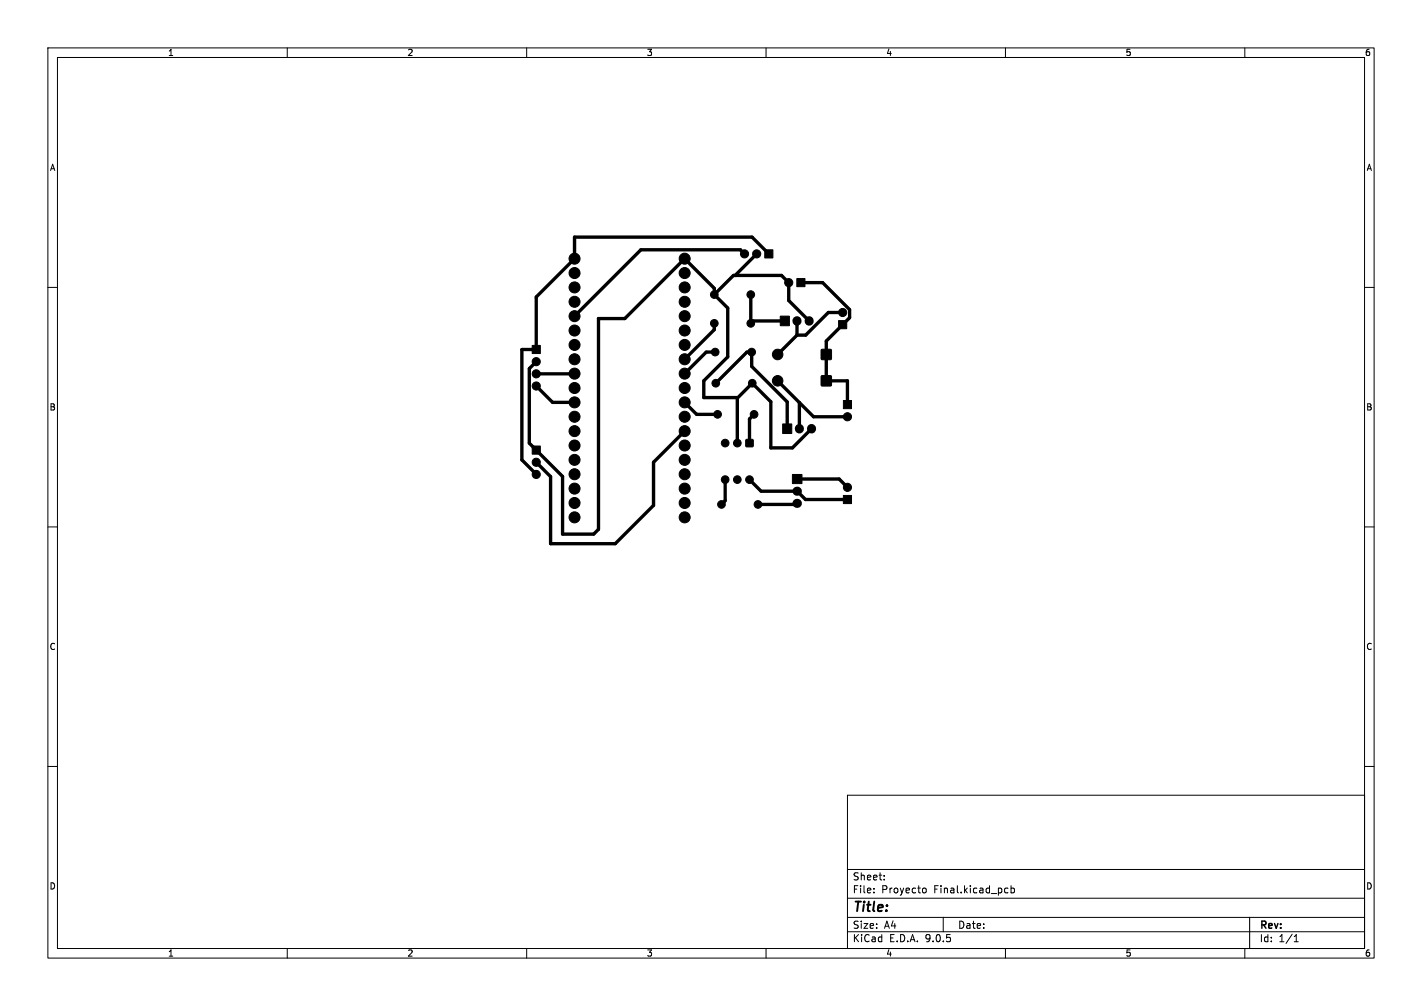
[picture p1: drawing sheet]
<svg xmlns="http://www.w3.org/2000/svg" width="297mm" height="210mm" viewBox="0 0 297 210" stroke-linecap="round" stroke-linejoin="round" font-family="sans-serif">
<defs><g id="words">
<text font-size="2.8" x="178" y="190.9">Title:</text>
<g font-size="2.1">
<text x="178" y="184">Sheet:</text>
<text x="178" y="186.7">File:</text>
<text x="184.1" y="186.7">Proyecto</text>
<text x="195.1" y="186.7">Final.kicad_pcb</text>
<text x="178" y="196.9">KiCad</text>
<text x="178" y="194.1">Size:</text>
<text x="184.7" y="194.1">A4</text>
<text x="185.7" y="196.9">E.D.A.</text>
<text x="193.3" y="196.9">9.0.5</text>
<text x="200" y="194.1">Date:</text>
<text x="263" y="194.3">Rev:</text>
<text x="263" y="196.9">Id:</text>
<text x="267.1" y="196.9">1/1</text>
</g>
<g font-size="1.8">
<text x="35" y="11.9">1</text>
<text x="85" y="11.9">2</text>
<text x="135" y="11.9">3</text>
<text x="185" y="11.9">4</text>
<text x="235" y="11.9">5</text>
<text x="285" y="11.9">6</text>
<text x="10.3" y="35.9">A</text>
<text x="285.4" y="35.9">A</text>
<text x="10.3" y="85.9">B</text>
<text x="285.3" y="85.9">B</text>
<text x="10.3" y="135.9">C</text>
<text x="285.3" y="135.9">C</text>
<text x="10.3" y="185.9">D</text>
<text x="285.3" y="185.9">D</text>
<text x="35" y="199.9">1</text>
<text x="85" y="199.9">2</text>
<text x="135" y="199.9">3</text>
<text x="185" y="199.9">4</text>
<text x="235" y="199.9">5</text>
<text x="285" y="199.9">6</text>
</g>
</g></defs>
<g fill="none" stroke="#000" stroke-width=".21">
<path d="M10 10h277v190h-277zM12 12h273v186h-273zM60 10v2M110 10v2M160 10v2M210 10v2M260 10v2M10 60h2M285 60h2M10 110h2M285 110h2M10 160h2"/>
<path d="M177 166h108v32h-108zM285 160h2M60 198v2M110 198v2M160 198v2M177 194.5h108M177 191.5h108M177 187.5h108M177 181.5h108M182.5 186.3v.1M182.5 185.5v.1M184.7 183.6v.1"/>
<path d="M184.7 182.8v.1M193 185.4l.3 .1 .2 .2-.1 .6-.4 .1M197 191.5v3M210 198v2M210.1 185.4l.4 .1M210.5 186.3l-.4 .1M211.2 185.5l.4-.1 .3 .3-.2 .6h-.5M211.2 184.9v1.5M260 198v2M261 191.5v6.5M270.3 196.6h.9M270.3 195.5l.4-.4v1.5"/>
</g>
<g fill="#000" stroke="#000" stroke-width=".21">
<path d="M159.7 52.2h1.7v1.7h-1.7zM166.4 58.2h1.7v1.7h-1.7zM111.2 72.1h1.6v1.7h-1.6zM163 66h1.9v2h-1.9zM171.6 73h2v2h-2zM175.2 66.9h1.6v1.7h-1.6zM111.2 93.1h1.6v1.7h-1.6zM155.8 91.8h1.5v1.4h-1.5zM163.5 88.5h1.9v2h-1.9zM165.5 99h2v2h-2zM171.6 78.5h2v2h-2zM176.1 83.6h1.8v1.7h-1.8z"/>
<path d="M176.1 103.4h1.8v1.7h-1.8z"/>
<circle cx="120" cy="60" r="1.15"/>
<circle cx="120" cy="54" r="1.15"/>
<circle cx="120" cy="57" r="1.15"/>
<circle cx="143" cy="60" r="1.15"/>
<circle cx="143" cy="54" r="1.15"/>
<circle cx="143" cy="57" r="1.15"/>
<circle cx="155.5" cy="53" r=".85"/>
<circle cx="158" cy="53" r=".85"/>
<circle cx="164.7" cy="59" r=".85"/>
<circle cx="112" cy="78" r=".85"/>
<circle cx="112" cy="75.5" r=".85"/>
<circle cx="120" cy="63" r="1.15"/>
<circle cx="120" cy="69" r="1.15"/>
<circle cx="120" cy="75" r="1.15"/>
<circle cx="120" cy="78" r="1.15"/>
<circle cx="120" cy="72" r="1.15"/>
<circle cx="120" cy="66" r="1.15"/>
<circle cx="143" cy="63" r="1.15"/>
<circle cx="143" cy="69" r="1.15"/>
<circle cx="143" cy="75" r="1.15"/>
<circle cx="143" cy="72" r="1.15"/>
<circle cx="143" cy="78" r="1.15"/>
<circle cx="143" cy="66" r="1.15"/>
<circle cx="149.2" cy="61.5" r=".8"/>
<circle cx="149.2" cy="67.5" r=".8"/>
<circle cx="149.4" cy="73.5" r=".8"/>
<circle cx="149.5" cy="80" r=".8"/>
<circle cx="156.8" cy="61.5" r=".8"/>
<circle cx="156.8" cy="67.5" r=".8"/>
<circle cx="157" cy="73.5" r=".8"/>
<circle cx="157.1" cy="80" r=".8"/>
<circle cx="162.4" cy="74" r="1.1"/>
<circle cx="162.4" cy="79.5" r="1.1"/>
<circle cx="176" cy="65.2" r=".85"/>
<circle cx="112" cy="80.6" r=".85"/>
<circle cx="112" cy="99" r=".85"/>
<circle cx="112" cy="96.5" r=".85"/>
<circle cx="120" cy="99" r="1.15"/>
<circle cx="120" cy="96" r="1.15"/>
<circle cx="120" cy="84" r="1.15"/>
<circle cx="120" cy="90" r="1.15"/>
<circle cx="120" cy="87" r="1.15"/>
<circle cx="120" cy="93" r="1.15"/>
<circle cx="120" cy="81" r="1.15"/>
<circle cx="143" cy="99" r="1.15"/>
<circle cx="143" cy="96" r="1.15"/>
<circle cx="143" cy="84" r="1.15"/>
<circle cx="143" cy="90" r="1.15"/>
<circle cx="143" cy="87" r="1.15"/>
<circle cx="143" cy="93" r="1.15"/>
<circle cx="143" cy="81" r="1.15"/>
<circle cx="149.9" cy="86.5" r=".8"/>
<circle cx="151.5" cy="92.5" r=".8"/>
<circle cx="154" cy="92.5" r=".8"/>
<circle cx="157.5" cy="86.5" r=".8"/>
<circle cx="177" cy="87" r=".85"/>
<circle cx="120" cy="105" r="1.15"/>
<circle cx="120" cy="102" r="1.15"/>
<circle cx="120" cy="108" r="1.15"/>
<circle cx="143" cy="105" r="1.15"/>
<circle cx="143" cy="108" r="1.15"/>
<circle cx="143" cy="102" r="1.15"/>
<circle cx="150.7" cy="105.3" r=".8"/>
<circle cx="151.5" cy="100.1" r=".8"/>
<circle cx="154" cy="100.1" r=".8"/>
<circle cx="156.5" cy="100.1" r=".8"/>
<circle cx="158.3" cy="105.3" r=".8"/>
<circle cx="177" cy="101.7" r=".85"/>
</g>
<path d="M166.5 67h.1M169 67h.1M167 89.5h.1M169.5 89.5h.1M166.5 105.1h.1M166.5 102.5h.1" fill="none" stroke="#000" stroke-width="1.9"/>
<g fill="none" stroke="#000" stroke-width=".7">
<path d="M155.5 53l-.8-.8h-20.8l-13.9 13.8M158 53l-4.5 4.5M160.6 53l-3.5-3.5h-37.1v4.5l-8 8v11h-3v23l2.5 2.5h.5v.5M167.3 59h4.5l5.7 5.6v1.7l-4.9 4.9v8.3h4.4v5M120 78h-8M149.2 61.5v-1.3l-6.2-6.2-12.5 12.5h-5.5v44l-1 1h-6.5v-12l-7-7v-15.5l1.5-1.5M149.2 61.5l4-4h10l1.5 1.5v3.7l4.3 4.3M149.2 67.5v1.3l-6.2 6.2M149.2 61.5l2.8 2.8v10.2l-5 5v3.5h6.9l.1 .1M149.4 73.5h-1.9l-4.5 4.5M156.8 61.5v6l.5-.5h6.6M162.4 79.5l7.5 7.5h7.1"/>
<path d="M166.5 67v3M166.5 70l-4.1 4M176 65.2h-3l-4.7 4.8h-1.8M112 80.6l3.4 3.4h4.6M143 90l-6.5 6.5v9l-8 8h-13.5v-14l-3-3M143 84l2.5 2.5h4.4M149.5 80l6.5-6.5h1v3l7.4 7.4v5.6M154 83.1l3.1-3.1 3.9 3.9v9.6h4.5l4-4M154 83.1v9.4M157.5 86.5l-1 1v5M167 84v5.5M151.5 100.1v4.4l-.8 .8"/>
<path d="M156.5 100.1l2.5 2.4h7.5l1.7 1.8h8.8M166.5 100h8.8l1.7 1.7M166.5 105.1l-.2 .2h-8"/>
</g>
<use href="#words"/>
</svg>
